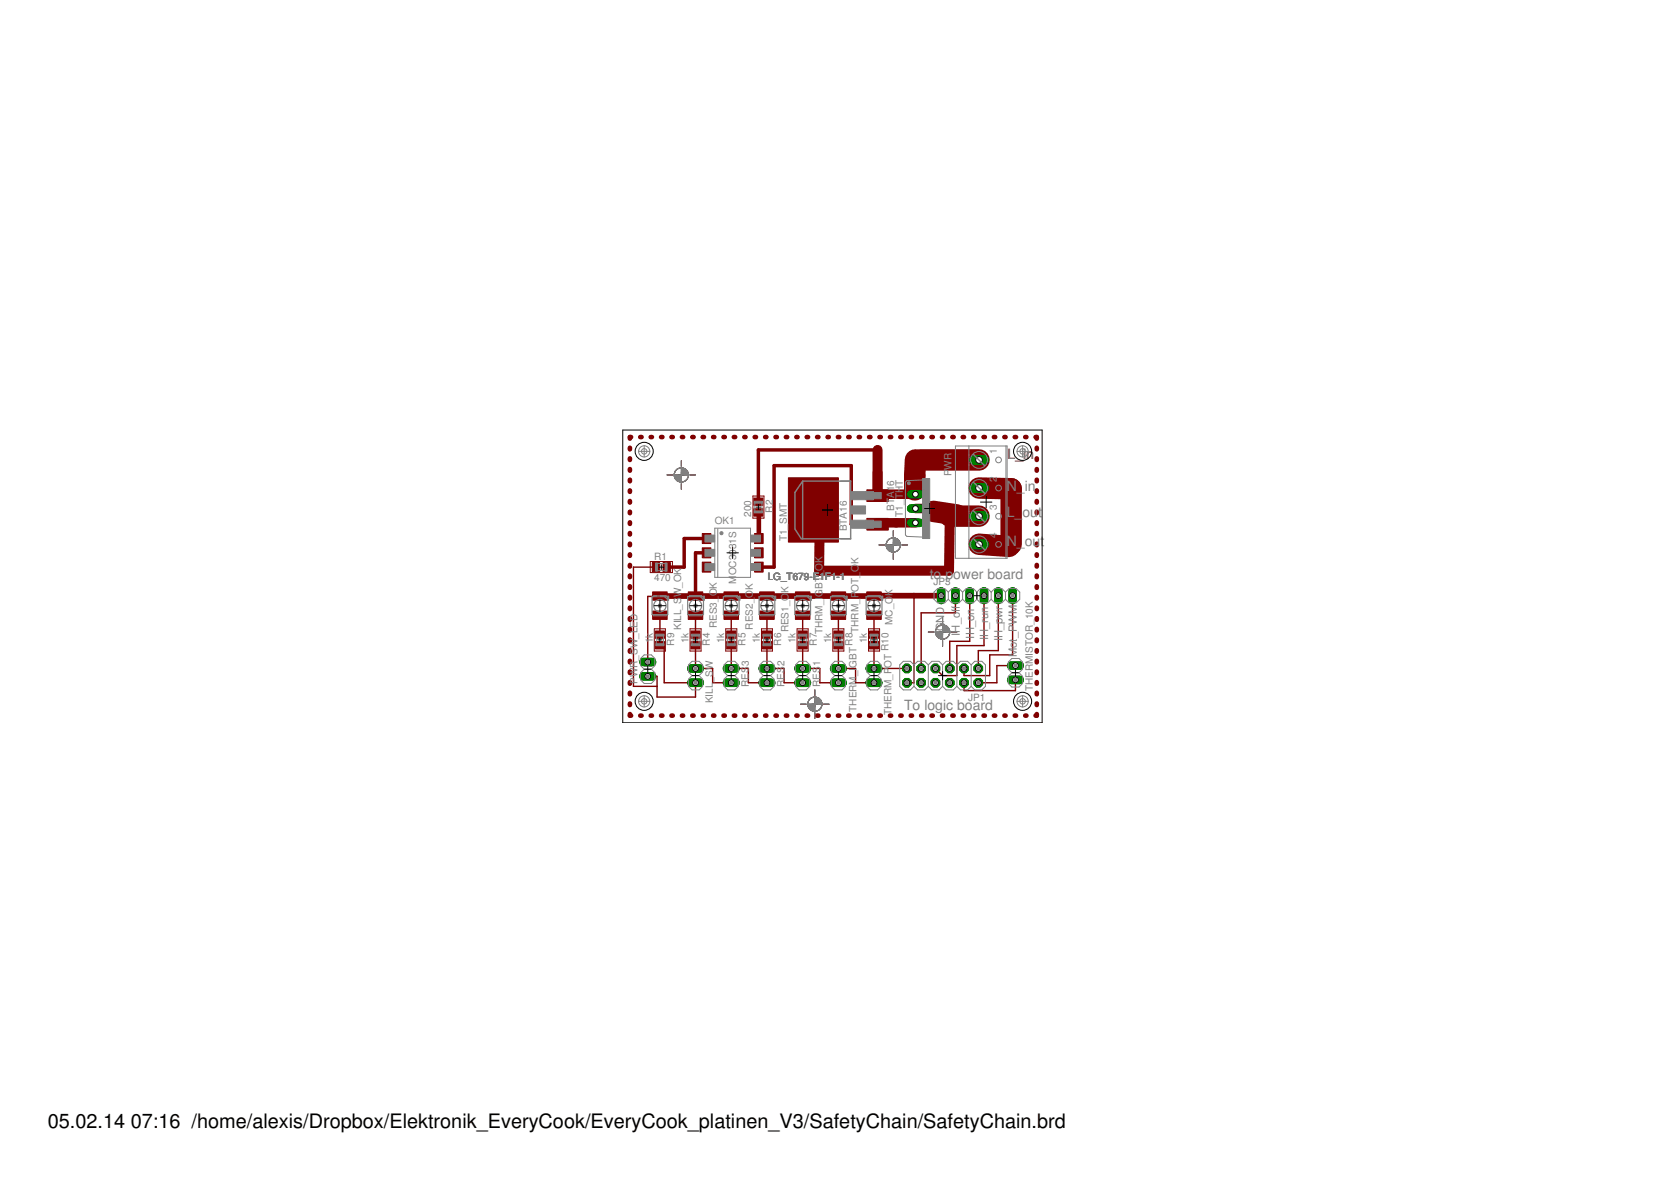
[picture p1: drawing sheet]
<svg xmlns="http://www.w3.org/2000/svg" width="297mm" height="210mm" viewBox="0 0 297 210" stroke-linecap="round" stroke-linejoin="round" font-family="sans-serif">
<defs><g id="words">
<g font-size="3.5">
<text x="8.5" y="200.4">05.02.14</text>
<text x="23.2" y="200.4">07:16 /home/alexis/Dropbox/Elektronik_EveryCook/EveryCook_platinen_V3/SafetyChain/SafetyChain.brd</text>
</g>
<text font-size="2.5" fill="#800000" x="179.1" y="81.5">L_in</text>
<g font-size="2.5" fill="#808080">
<text x="179" y="87.3">N_in</text>
<text x="179" y="91.9">L</text>
<text x="180.4" y="91.9">_out</text>
<text x="179" y="97.1">N_out</text>
<text x="165.3" y="102.8">to power board</text>
<text x="160.7" y="126.2">To logic board</text>
</g>
<g font-size="2" fill="#808080">
<text x="167.8" y="112.2" transform="rotate(-90 167.8 112.2)">GND</text>
<text x="170.6" y="113" transform="rotate(-90 170.6 113)">IH_off</text>
<text x="173.1" y="113.5" transform="rotate(-90 173.1 113.5)">IH_on</text>
<text x="175.7" y="113.7" transform="rotate(-90 175.7 113.7)">IH_run</text>
<text x="178.2" y="114" transform="rotate(-90 178.2 114)">IH_pwr</text>
<text x="180.8" y="116.8" transform="rotate(-90 180.8 116.8)">Mot_PWM</text>
</g>
<g font-size="1.8" fill="#808080">
<text x="177.2" y="80.7" transform="rotate(-90 177.2 80.7)">1</text>
<text x="160.5" y="87.7" transform="rotate(-90 160.5 87.7)">HT</text>
<text x="169.1" y="84.7" transform="rotate(-90 169.1 84.7)">PWR</text>
<text x="177.2" y="85.7" transform="rotate(-90 177.2 85.7)">2</text>
<text x="127.1" y="93.2">OK1</text>
<text x="133.5" y="91.8" transform="rotate(-90 133.5 91.8)">200</text>
<text x="137.4" y="91.1" transform="rotate(-90 137.4 91.1)">R2</text>
<text x="150.6" y="94.4" transform="rotate(-90 150.6 94.4)">BTA16</text>
<text x="158.9" y="90.7" transform="rotate(-90 158.9 90.7)">BTA16</text>
<text x="160.5" y="91.8" transform="rotate(-90 160.5 91.8)">T1_T</text>
<text x="177.2" y="95.7" transform="rotate(-90 177.2 95.7)">4</text>
<text x="177.2" y="90.7" transform="rotate(-90 177.2 90.7)">3</text>
<text x="116.3" y="99.5">R1</text>
<text x="139.9" y="96.2" transform="rotate(-90 139.9 96.2)">T1_SMT</text>
<text x="116.3" y="103.3">470</text>
<text x="130.9" y="103.7" transform="rotate(-90 130.9 103.7)">M</text>
<text x="130.9" y="102.3" transform="rotate(-90 130.9 102.3)">OC3031S</text>
<text x="136.5" y="103.1">LG_T679-E1F1-1</text>
<text x="166" y="104">JP3</text>
<text x="121.1" y="112" transform="rotate(-90 121.1 112)">KILL_SW_OK</text>
<text x="127.5" y="111.6" transform="rotate(-90 127.5 111.6)">RES3_OK</text>
<text x="133.8" y="111.9" transform="rotate(-90 133.8 111.9)">RES2_OK</text>
<text x="140.1" y="112.4" transform="rotate(-90 140.1 112.4)">RES1_OK</text>
<text x="146.2" y="112.7" transform="rotate(-90 146.2 112.7)">THRM_IGBT_OK</text>
<text x="152.6" y="112.5" transform="rotate(-90 152.6 112.5)">THRM_POT_OK</text>
<text x="158.7" y="111.1" transform="rotate(-90 158.7 111.1)">MC_OK</text>
<text x="116" y="114.4" transform="rotate(-90 116 114.4)">1k</text>
<text x="119.8" y="114.7" transform="rotate(-90 119.8 114.7)">R9</text>
<text x="122.4" y="114.4" transform="rotate(-90 122.4 114.4)">1k</text>
<text x="126.2" y="114.7" transform="rotate(-90 126.2 114.7)">R4</text>
<text x="128.7" y="114.4" transform="rotate(-90 128.7 114.4)">1k</text>
<text x="132.5" y="114.7" transform="rotate(-90 132.5 114.7)">R5</text>
<text x="135.1" y="114.4" transform="rotate(-90 135.1 114.4)">1k</text>
<text x="138.9" y="114.7" transform="rotate(-90 138.9 114.7)">R6</text>
<text x="141.4" y="114.4" transform="rotate(-90 141.4 114.4)">1k</text>
<text x="145.2" y="114.7" transform="rotate(-90 145.2 114.7)">R7</text>
<text x="147.8" y="114.4" transform="rotate(-90 147.8 114.4)">1k</text>
<text x="151.6" y="114.7" transform="rotate(-90 151.6 114.7)">R8</text>
<text x="154.1" y="114.4" transform="rotate(-90 154.1 114.4)">1k</text>
<text x="157.9" y="115.7" transform="rotate(-90 157.9 115.7)">R10</text>
<text x="158.5" y="118.7" transform="rotate(-90 158.5 118.7)">OT</text>
<text x="113.3" y="121.6" transform="rotate(-90 113.3 121.6)">PWR_SW_LED</text>
<text x="126.7" y="125" transform="rotate(-90 126.7 125)">KILL</text>
<text x="126.7" y="121.3" transform="rotate(-90 126.7 121.3)">_SW</text>
<text x="133.1" y="122.1" transform="rotate(-90 133.1 122.1)">R</text>
<text x="133.1" y="120.8" transform="rotate(-90 133.1 120.8)">ES3</text>
<text x="139.4" y="122.1" transform="rotate(-90 139.4 122.1)">R</text>
<text x="139.4" y="120.8" transform="rotate(-90 139.4 120.8)">ES2</text>
<text x="145.8" y="122.1" transform="rotate(-90 145.8 122.1)">R</text>
<text x="145.8" y="120.8" transform="rotate(-90 145.8 120.8)">ES1</text>
<text x="172.1" y="124.5">JP1</text>
<text x="183.6" y="122.8" transform="rotate(-90 183.6 122.8)">THERMISTOR_10K</text>
<text x="152.3" y="126.5" transform="rotate(-90 152.3 126.5)">THERM_IGBT</text>
<text x="158.5" y="127.2" transform="rotate(-90 158.5 127.2)">THERM_P</text>
</g>
</g></defs>
<g fill="none" stroke="#000080" stroke-width=".18">
<path d="M118.6 84.4h1M121.1 81.9v1M121.1 85.9v1.1M122.6 84.4h1M156.3 96.9h1M158.8 94.3v1M158.8 98.4v1M160.3 96.9h1M165 112.3h1M167.6 109.8v1M167.6 113.9v1M169.1 112.3h1"/>
<path d="M142.3 125.2h1M144.8 122.6v1M144.8 126.7v1M146.4 125.2h1"/>
<circle cx="121.1" cy="84.4" r="1.27"/>
<circle cx="158.8" cy="96.9" r="1.27"/>
<circle cx="167.6" cy="112.3" r="1.27"/>
<circle cx="144.8" cy="125.2" r="1.27"/>
</g>
<g fill="#000080" stroke="#000080" stroke-width=".18">
<path d="M121.1 83.3h.2a1.15 1.15 0 0 1 1 1.1h-1.2z" fill-rule="evenodd"/>
<path d="M120 84.4h1.1v1.2h-.2a1.07 1.07 0 0 1-.9-1.2z" fill-rule="evenodd"/>
<path d="M158.8 95.7h.2a1.07 1.07 0 0 1 .9 1.1h-1.1z" fill-rule="evenodd"/>
<path d="M157.6 96.9h1.2v1.1h-.2a1.11 1.11 0 0 1-1-1.1z" fill-rule="evenodd"/>
<path d="M167.6 111.2a1.06 1.06 0 0 1 1.1 1.1h-1.1z" fill-rule="evenodd"/>
<path d="M166.4 112.4h1.1v1.1a1.06 1.06 0 0 1-1.1-1.1z" fill-rule="evenodd"/>
<path d="M144.9 124h.1a1.11 1.11 0 0 1 1 1.1h-1.1z" fill-rule="evenodd"/>
<path d="M143.7 125.2h1.1v1.1h-.1a1.07 1.07 0 0 1-1-1.1z" fill-rule="evenodd"/>
</g>
<path d="M173.1 81.7h1.8" fill="none" stroke="#008000" stroke-width="1.8"/>
<circle cx="174" cy="81.7" r=".59" fill="#fff" stroke="#000" stroke-width=".18"/>
<path d="M173.1 86.7h1.8" fill="none" stroke="#008000" stroke-width="1.8"/>
<circle cx="174" cy="86.7" r=".59" fill="#fff" stroke="#000" stroke-width=".18"/>
<path d="M173.1 91.7h1.8" fill="none" stroke="#008000" stroke-width="1.8"/>
<circle cx="174" cy="91.7" r=".59" fill="#fff" stroke="#000" stroke-width=".18"/>
<path d="M173.1 96.7h1.8" fill="none" stroke="#008000" stroke-width="1.8"/>
<circle cx="174" cy="96.7" r=".59" fill="#fff" stroke="#000" stroke-width=".18"/>
<circle cx="173.9" cy="118.8" r=".83" fill="#008000" stroke="#008000" stroke-width=".18"/>
<circle cx="173.9" cy="118.8" r=".51" fill="#fff" stroke="#000" stroke-width=".18"/>
<circle cx="173.9" cy="121.3" r=".83" fill="#008000" stroke="#008000" stroke-width=".18"/>
<circle cx="173.9" cy="121.3" r=".51" fill="#fff" stroke="#000" stroke-width=".18"/>
<circle cx="171.4" cy="118.8" r=".83" fill="#008000" stroke="#008000" stroke-width=".18"/>
<circle cx="171.4" cy="118.8" r=".51" fill="#fff" stroke="#000" stroke-width=".18"/>
<circle cx="171.4" cy="121.3" r=".83" fill="#008000" stroke="#008000" stroke-width=".18"/>
<circle cx="171.4" cy="121.3" r=".51" fill="#fff" stroke="#000" stroke-width=".18"/>
<circle cx="168.8" cy="118.8" r=".83" fill="#008000" stroke="#008000" stroke-width=".18"/>
<circle cx="168.8" cy="118.8" r=".51" fill="#fff" stroke="#000" stroke-width=".18"/>
<circle cx="168.8" cy="121.3" r=".83" fill="#008000" stroke="#008000" stroke-width=".18"/>
<circle cx="168.8" cy="121.3" r=".51" fill="#fff" stroke="#000" stroke-width=".18"/>
<circle cx="166.3" cy="118.8" r=".83" fill="#008000" stroke="#008000" stroke-width=".18"/>
<circle cx="166.3" cy="118.8" r=".51" fill="#fff" stroke="#000" stroke-width=".18"/>
<circle cx="166.3" cy="121.3" r=".83" fill="#008000" stroke="#008000" stroke-width=".18"/>
<circle cx="166.3" cy="121.3" r=".51" fill="#fff" stroke="#000" stroke-width=".18"/>
<circle cx="163.7" cy="118.8" r=".83" fill="#008000" stroke="#008000" stroke-width=".18"/>
<circle cx="163.7" cy="118.8" r=".51" fill="#fff" stroke="#000" stroke-width=".18"/>
<circle cx="163.7" cy="121.3" r=".83" fill="#008000" stroke="#008000" stroke-width=".18"/>
<circle cx="163.7" cy="121.3" r=".51" fill="#fff" stroke="#000" stroke-width=".18"/>
<circle cx="161.2" cy="118.8" r=".83" fill="#008000" stroke="#008000" stroke-width=".18"/>
<circle cx="161.2" cy="118.8" r=".51" fill="#fff" stroke="#000" stroke-width=".18"/>
<circle cx="161.2" cy="121.3" r=".83" fill="#008000" stroke="#008000" stroke-width=".18"/>
<circle cx="161.2" cy="121.3" r=".51" fill="#fff" stroke="#000" stroke-width=".18"/>
<path d="M154.6 118.8h1.5" fill="none" stroke="#008000" stroke-width="1.5"/>
<circle cx="155.4" cy="118.8" r=".51" fill="#fff" stroke="#000" stroke-width=".18"/>
<path d="M154.6 121.3h1.5" fill="none" stroke="#008000" stroke-width="1.5"/>
<circle cx="155.4" cy="121.3" r=".51" fill="#fff" stroke="#000" stroke-width=".18"/>
<path d="M167.3 105.1v1.5" fill="none" stroke="#008000" stroke-width="1.5"/>
<circle cx="167.3" cy="105.9" r=".51" fill="#fff" stroke="#000" stroke-width=".18"/>
<path d="M169.8 105.1v1.5" fill="none" stroke="#008000" stroke-width="1.5"/>
<circle cx="169.8" cy="105.9" r=".51" fill="#fff" stroke="#000" stroke-width=".18"/>
<path d="M172.4 105.1v1.5" fill="none" stroke="#008000" stroke-width="1.5"/>
<circle cx="172.4" cy="105.9" r=".51" fill="#fff" stroke="#000" stroke-width=".18"/>
<path d="M174.9 105.1v1.5" fill="none" stroke="#008000" stroke-width="1.5"/>
<circle cx="174.9" cy="105.9" r=".51" fill="#fff" stroke="#000" stroke-width=".18"/>
<path d="M177.5 105.1v1.5" fill="none" stroke="#008000" stroke-width="1.5"/>
<circle cx="177.5" cy="105.9" r=".51" fill="#fff" stroke="#000" stroke-width=".18"/>
<path d="M180 105.1v1.5" fill="none" stroke="#008000" stroke-width="1.5"/>
<circle cx="180" cy="105.9" r=".51" fill="#fff" stroke="#000" stroke-width=".18"/>
<path d="M179.7 118.3h1.6" fill="none" stroke="#008000" stroke-width="1.5"/>
<circle cx="180.5" cy="118.3" r=".51" fill="#fff" stroke="#000" stroke-width=".18"/>
<path d="M179.7 120.8h1.6" fill="none" stroke="#008000" stroke-width="1.5"/>
<circle cx="180.5" cy="120.8" r=".51" fill="#fff" stroke="#000" stroke-width=".18"/>
<path d="M148.3 118.8h1.5" fill="none" stroke="#008000" stroke-width="1.5"/>
<circle cx="149" cy="118.8" r=".51" fill="#fff" stroke="#000" stroke-width=".18"/>
<path d="M148.3 121.3h1.5" fill="none" stroke="#008000" stroke-width="1.5"/>
<circle cx="149" cy="121.3" r=".51" fill="#fff" stroke="#000" stroke-width=".18"/>
<path d="M141.9 118.8h1.5" fill="none" stroke="#008000" stroke-width="1.5"/>
<circle cx="142.7" cy="118.8" r=".51" fill="#fff" stroke="#000" stroke-width=".18"/>
<path d="M141.9 121.3h1.5" fill="none" stroke="#008000" stroke-width="1.5"/>
<circle cx="142.7" cy="121.3" r=".51" fill="#fff" stroke="#000" stroke-width=".18"/>
<path d="M135.6 118.8h1.5" fill="none" stroke="#008000" stroke-width="1.5"/>
<circle cx="136.3" cy="118.8" r=".51" fill="#fff" stroke="#000" stroke-width=".18"/>
<path d="M135.6 121.3h1.5" fill="none" stroke="#008000" stroke-width="1.5"/>
<circle cx="136.3" cy="121.3" r=".51" fill="#fff" stroke="#000" stroke-width=".18"/>
<path d="M129.2 118.8h1.5" fill="none" stroke="#008000" stroke-width="1.5"/>
<circle cx="130" cy="118.8" r=".51" fill="#fff" stroke="#000" stroke-width=".18"/>
<path d="M129.2 121.3h1.5" fill="none" stroke="#008000" stroke-width="1.5"/>
<circle cx="130" cy="121.3" r=".51" fill="#fff" stroke="#000" stroke-width=".18"/>
<path d="M122.9 118.8h1.5" fill="none" stroke="#008000" stroke-width="1.5"/>
<circle cx="123.6" cy="118.8" r=".51" fill="#fff" stroke="#000" stroke-width=".18"/>
<path d="M122.9 121.3h1.5" fill="none" stroke="#008000" stroke-width="1.5"/>
<circle cx="123.6" cy="121.3" r=".51" fill="#fff" stroke="#000" stroke-width=".18"/>
<path d="M162 87.8h1.5" fill="none" stroke="#008000" stroke-width="1.5"/>
<circle cx="162.7" cy="87.8" r=".51" fill="#fff" stroke="#000" stroke-width=".18"/>
<path d="M162 90.4h1.5" fill="none" stroke="#008000" stroke-width="1.5"/>
<circle cx="162.7" cy="90.4" r=".51" fill="#fff" stroke="#000" stroke-width=".18"/>
<path d="M162 92.9h1.5" fill="none" stroke="#008000" stroke-width="1.5"/>
<circle cx="162.7" cy="92.9" r=".51" fill="#fff" stroke="#000" stroke-width=".18"/>
<path d="M114.4 120.2h1.5" fill="none" stroke="#008000" stroke-width="1.5"/>
<circle cx="115.1" cy="120.2" r=".51" fill="#fff" stroke="#000" stroke-width=".18"/>
<path d="M114.4 117.7h1.5" fill="none" stroke="#008000" stroke-width="1.5"/>
<circle cx="115.1" cy="117.7" r=".51" fill="#fff" stroke="#000" stroke-width=".18"/>
<g fill="#800000" stroke="#800000" stroke-width=".18">
<path d="M124.8 94.8h1.6v1.8h-1.6z"/>
<path d="M124.8 97.4h1.6v1.7h-1.6z"/>
<path d="M124.8 99.9h1.6v1.8h-1.6z"/>
<path d="M134.1 99.9h1.6v1.8h-1.6z"/>
<path d="M134.1 97.4h1.6v1.7h-1.6z"/>
<path d="M134.1 94.8h1.6v1.8h-1.6z"/>
<path d="M116 100h1.3v1.6h-1.3z"/>
<path d="M117.9 100h1.3v1.6h-1.3z"/>
<path d="M134 88.5h1.6v1.3h-1.6z"/>
<path d="M134 90.4h1.6v1.3h-1.6z"/>
<path d="M122.3 105.2h2.6v1.5h-2.6z"/>
<path d="M122.3 108.6h2.6v1.5h-2.6z"/>
<path d="M122.8 112.1h1.6v1.4h-1.6z"/>
<path d="M122.8 114h1.6v1.3h-1.6z"/>
<path d="M129.2 112.1h1.6v1.4h-1.6z"/>
<path d="M129.2 114h1.6v1.3h-1.6z"/>
<path d="M135.5 112.1h1.6v1.4h-1.6z"/>
<path d="M135.5 114h1.6v1.3h-1.6z"/>
<path d="M141.9 112.1h1.6v1.4h-1.6z"/>
<path d="M141.9 114h1.6v1.3h-1.6z"/>
<path d="M148.2 112.1h1.6v1.4h-1.6z"/>
<path d="M148.2 114h1.6v1.3h-1.6z"/>
<path d="M128.7 105.2h2.6v1.5h-2.6z"/>
<path d="M128.7 108.6h2.6v1.5h-2.6z"/>
<path d="M135 105.2h2.6v1.5h-2.6z"/>
<path d="M135 108.6h2.6v1.5h-2.6z"/>
<path d="M141.4 105.2h2.6v1.5h-2.6z"/>
<path d="M141.4 108.6h2.6v1.5h-2.6z"/>
<path d="M147.7 105.2h2.6v1.5h-2.6z"/>
<path d="M147.7 108.6h2.6v1.5h-2.6z"/>
<path d="M116 105.2h2.6v1.5h-2.6z"/>
<path d="M116 108.6h2.6v1.5h-2.6z"/>
<path d="M116.5 112.1h1.6v1.4h-1.6z"/>
<path d="M116.5 114h1.6v1.3h-1.6z"/>
<path d="M154.6 112.1h1.6v1.4h-1.6z"/>
<path d="M154.6 114h1.6v1.3h-1.6z"/>
<path d="M154.1 105.2h2.6v1.5h-2.6z"/>
<path d="M154.1 108.6h2.6v1.5h-2.6z"/>
<path d="M154.1 92.1h3.8v2.1h-3.8z"/>
<path d="M154.1 87.1h3.8v2h-3.8z"/>
<path d="M140.1 84.9h8.9v11.5h-8.9z"/>
</g>
<g fill="none" stroke="#800000" stroke-width=".18">
<path d="M118.6 84.4h1M121.1 81.9v1M121.1 85.9v1.1M122.6 84.4h1M156.3 96.9h1M158.8 94.3v1M158.8 98.4v1M160.3 96.9h1M165 112.3h1M167.6 109.8v1M167.6 113.9v1M169.1 112.3h1"/>
<path d="M142.3 125.2h1M144.8 122.6v1M144.8 126.7v1M146.4 125.2h1"/>
<circle cx="121.1" cy="84.4" r="1.27"/>
<circle cx="158.8" cy="96.9" r="1.27"/>
<circle cx="167.6" cy="112.3" r="1.27"/>
<circle cx="144.8" cy="125.2" r="1.27"/>
</g>
<g fill="#800000" stroke="#800000" stroke-width=".18">
<path d="M121.1 83.3h.2a1.15 1.15 0 0 1 1 1.1h-1.2z" fill-rule="evenodd"/>
<path d="M120 84.4h1.1v1.2h-.2a1.07 1.07 0 0 1-.9-1.2z" fill-rule="evenodd"/>
<path d="M158.8 95.7h.2a1.07 1.07 0 0 1 .9 1.1h-1.1z" fill-rule="evenodd"/>
<path d="M157.6 96.9h1.2v1.1h-.2a1.11 1.11 0 0 1-1-1.1z" fill-rule="evenodd"/>
<path d="M167.6 111.2a1.06 1.06 0 0 1 1.1 1.1h-1.1z" fill-rule="evenodd"/>
<path d="M166.4 112.4h1.1v1.1a1.06 1.06 0 0 1-1.1-1.1z" fill-rule="evenodd"/>
<path d="M144.9 124h.1a1.11 1.11 0 0 1 1 1.1h-1.1z" fill-rule="evenodd"/>
<path d="M143.7 125.2h1.1v1.1h-.1a1.07 1.07 0 0 1-1-1.1z" fill-rule="evenodd"/>
</g>
<path d="M156 80h-21.2v9.2M125.6 95.7h-4v5.1h-3.1M125.6 98.3h-2v7.6M159.3 92.9l-3.3 .3h-4.7v-10.4h-13.7v18h-2.7" fill="none" stroke="#800000" stroke-width=".61"/>
<path d="M162.7 81.7l-.1 5.4M163.6 81.7h10.4M165.9 90.9l4.2 .6M168.8 91.7h5.2M174 86.7l5.7 .2v9.8M174 96.7l5.4 .4" fill="none" stroke="#800000" stroke-width="3.8"/>
<path d="M179.7 96.7l-.3 .4" fill="none" stroke="#800000" stroke-width="2.5"/>
<path d="M156 80v8.1M144.6 90.6h1.1l-.1 10.8h23.1l.1-10.5M162.6 87.1l.1 .7" fill="none" stroke="#800000" stroke-width="1.8"/>
<path d="M162.7 81.7h.9M162.7 87.8h-6.7v.3M162.7 92.9h-6.7v.3M162.7 90.4h1.9l1.3 .5M168.8 90.9l1.3 .6" fill="none" stroke="#800000" stroke-width="1.7"/>
<g fill="none" stroke="#800000" stroke-width=".83">
<path d="M112 79.6v.3M112.2 77.7h-.2v.3M113.8 77.7h.2M115.7 77.7h.2M117.5 77.7h.3M119.4 77.7h.2M121.2 77.7h.2M123.1 77.7h.2M124.9 77.7h.2M126.8 77.7h.2M128.6 77.7h.2M130.5 77.7h.2"/>
<path d="M132.3 77.7h.2M134.2 77.7h.2M136 77.7h.2M137.9 77.7h.2M139.7 77.7h.2M141.6 77.7h.2M143.4 77.7h.2M145.2 77.7h.3M147.1 77.7h.2M148.9 77.7h.3M150.8 77.7h.2M152.7 77.7h.2"/>
<path d="M154.5 77.7h.2M156.3 77.7h.3M158.2 77.7h.2M160 77.7h.3M161.9 77.7h.2M163.7 77.7h.3M165.6 77.7h.2M167.4 77.7h.3M169.3 77.7h.2M171.1 77.7h.3M173 77.7h.2M174.8 77.7h.3"/>
<path d="M176.7 77.7h.2M178.5 77.7h.3M180.4 77.7h.2M182.2 77.7h.3M184.1 77.7h.2v.3M184.3 79.6v.3M112 81.5v.2M112 83.4v.3M112 85.3v.2M112 87.2v.2M112 89v.3M112 91v.2"/>
<path d="M112 92.8v.3M112 94.7v.3M112 96.6v.3M112 98.5v.3M134.8 91.1l.1 4.6M184.3 81.5v.2M184.3 83.4v.3M184.3 85.3v.2M184.3 87.2v.2M184.3 89v.3M184.3 91v.2M184.3 92.8v.3"/>
<path d="M184.3 94.7v.3M184.3 96.6v.3M184.3 98.5v.3M112 100.4v.3M112 102.3v.3M112 104.2v.3M112 106.1v.3M112 108v.2M112 109.9v.3M112 111.8v.2M112 113.7v.2M112 115.6v.2"/>
<path d="M112 117.5v.2M112 119.4v.2M184.3 100.4v.3M184.3 102.3v.3M184.3 104.2v.3M184.3 106.1v.3M184.3 108v.2M184.3 109.9v.3M184.3 111.8v.2M184.3 113.7v.2M184.3 115.6v.2M184.3 117.5v.2"/>
<path d="M184.3 119.4v.2M112 121.2v.3M112 123.1v.3M112 125v.3M112 126.9v.3h.2M113.8 127.2h.2M115.7 127.2h.2M117.5 127.2h.3M119.4 127.2h.2M121.2 127.2h.2M123.1 127.2h.2M124.9 127.2h.2"/>
<path d="M126.8 127.2h.2M128.6 127.2h.2M130.5 127.2h.2M132.3 127.2h.2M134.2 127.2h.2M136 127.2h.2M137.9 127.2h.2M139.7 127.2h.2M141.6 127.2h.2M143.4 127.2h.2M145.2 127.2h.3M147.1 127.2h.2"/>
<path d="M148.9 127.2h.3M150.8 127.2h.2M152.7 127.2h.2M154.5 127.2h.2M156.3 127.2h.3M158.2 127.2h.2M160 127.2h.3M161.9 127.2h.2M163.7 127.2h.3M165.6 127.2h.2M167.4 127.2h.3M169.3 127.2h.2"/>
<path d="M171.1 127.2h.3M173 127.2h.2M174.8 127.2h.3M176.7 127.2h.2M178.5 127.2h.3M180.4 127.2h.2M182.2 127.2h.3M184.3 126.9v.3h-.2M184.3 121.2v.3M184.3 123.1v.3M184.3 125v.3"/>
</g>
<g fill="none" stroke="#800000" stroke-width=".25">
<path d="M116.6 100.8h-4v21.2h4.2M116.8 105.9h.1M117.3 114.7h.8v6.6h5.5v2.6h-6.8v-3.7h-1.7M117.3 109.3v3.5M118.3 105.9l-3.2 .1v11.7M123.6 114.7v4.1h3.1v2.5h3.3M123.6 109.3v3.5M130 114.7v4.1h3v2.5h3.3M130 109.3v3.5M136.3 114.7v4.1h3.1v2.5h3.3M136.3 109.3v3.5M142.7 114.7v4.1h3v2.5h3.3"/>
<path d="M142.7 109.3v3.5M149 114.7v4.1h3.1v2.5h3.3M149 109.3v3.5M155.4 105.9h.1M155.4 109.3v3.5M155.4 114.7v4.1h5.8M162.5 105.9v15.4h-1.3M169.8 105.9v3h-6.1v9.9M172.4 105.9v8.1h-3.6v4.8M174.9 105.9v8.8h-4.8v5.4h-2.5l-1.3-1.3M177.5 105.9v9.7h-3.6v3.2M180 105.9v10.5h-4.1v3.7h-4.5v-1.3"/>
<path d="M180.5 118.3h-3.3v3h-3.3M180.5 120.8v1.9h-9.1v-1.4"/>
</g>
<path d="M116.8 105.9h38.6M155.4 105.9h11.9" fill="none" stroke="#800000" stroke-width="1"/>
<path d="M173.1 81.7h1.8" fill="none" stroke="#008000" stroke-width="1.8"/>
<circle cx="174" cy="81.7" r=".59" fill="#fff" stroke="#000" stroke-width=".18"/>
<path d="M173.1 86.7h1.8" fill="none" stroke="#008000" stroke-width="1.8"/>
<circle cx="174" cy="86.7" r=".59" fill="#fff" stroke="#000" stroke-width=".18"/>
<path d="M173.1 91.7h1.8" fill="none" stroke="#008000" stroke-width="1.8"/>
<circle cx="174" cy="91.7" r=".59" fill="#fff" stroke="#000" stroke-width=".18"/>
<path d="M173.1 96.7h1.8" fill="none" stroke="#008000" stroke-width="1.8"/>
<circle cx="174" cy="96.7" r=".59" fill="#fff" stroke="#000" stroke-width=".18"/>
<circle cx="173.9" cy="118.8" r=".83" fill="#008000" stroke="#008000" stroke-width=".18"/>
<circle cx="173.9" cy="118.8" r=".51" fill="#fff" stroke="#000" stroke-width=".18"/>
<circle cx="173.9" cy="121.3" r=".83" fill="#008000" stroke="#008000" stroke-width=".18"/>
<circle cx="173.9" cy="121.3" r=".51" fill="#fff" stroke="#000" stroke-width=".18"/>
<circle cx="171.4" cy="118.8" r=".83" fill="#008000" stroke="#008000" stroke-width=".18"/>
<circle cx="171.4" cy="118.8" r=".51" fill="#fff" stroke="#000" stroke-width=".18"/>
<circle cx="171.4" cy="121.3" r=".83" fill="#008000" stroke="#008000" stroke-width=".18"/>
<circle cx="171.4" cy="121.3" r=".51" fill="#fff" stroke="#000" stroke-width=".18"/>
<circle cx="168.8" cy="118.8" r=".83" fill="#008000" stroke="#008000" stroke-width=".18"/>
<circle cx="168.8" cy="118.8" r=".51" fill="#fff" stroke="#000" stroke-width=".18"/>
<circle cx="168.8" cy="121.3" r=".83" fill="#008000" stroke="#008000" stroke-width=".18"/>
<circle cx="168.8" cy="121.3" r=".51" fill="#fff" stroke="#000" stroke-width=".18"/>
<circle cx="166.3" cy="118.8" r=".83" fill="#008000" stroke="#008000" stroke-width=".18"/>
<circle cx="166.3" cy="118.8" r=".51" fill="#fff" stroke="#000" stroke-width=".18"/>
<circle cx="166.3" cy="121.3" r=".83" fill="#008000" stroke="#008000" stroke-width=".18"/>
<circle cx="166.3" cy="121.3" r=".51" fill="#fff" stroke="#000" stroke-width=".18"/>
<circle cx="163.7" cy="118.8" r=".83" fill="#008000" stroke="#008000" stroke-width=".18"/>
<circle cx="163.7" cy="118.8" r=".51" fill="#fff" stroke="#000" stroke-width=".18"/>
<circle cx="163.7" cy="121.3" r=".83" fill="#008000" stroke="#008000" stroke-width=".18"/>
<circle cx="163.7" cy="121.3" r=".51" fill="#fff" stroke="#000" stroke-width=".18"/>
<circle cx="161.2" cy="118.8" r=".83" fill="#008000" stroke="#008000" stroke-width=".18"/>
<circle cx="161.2" cy="118.8" r=".51" fill="#fff" stroke="#000" stroke-width=".18"/>
<circle cx="161.2" cy="121.3" r=".83" fill="#008000" stroke="#008000" stroke-width=".18"/>
<circle cx="161.2" cy="121.3" r=".51" fill="#fff" stroke="#000" stroke-width=".18"/>
<path d="M154.6 118.8h1.5" fill="none" stroke="#008000" stroke-width="1.5"/>
<circle cx="155.4" cy="118.8" r=".51" fill="#fff" stroke="#000" stroke-width=".18"/>
<path d="M154.6 121.3h1.5" fill="none" stroke="#008000" stroke-width="1.5"/>
<circle cx="155.4" cy="121.3" r=".51" fill="#fff" stroke="#000" stroke-width=".18"/>
<path d="M167.3 105.1v1.5" fill="none" stroke="#008000" stroke-width="1.5"/>
<circle cx="167.3" cy="105.9" r=".51" fill="#fff" stroke="#000" stroke-width=".18"/>
<path d="M169.8 105.1v1.5" fill="none" stroke="#008000" stroke-width="1.5"/>
<circle cx="169.8" cy="105.9" r=".51" fill="#fff" stroke="#000" stroke-width=".18"/>
<path d="M172.4 105.1v1.5" fill="none" stroke="#008000" stroke-width="1.5"/>
<circle cx="172.4" cy="105.9" r=".51" fill="#fff" stroke="#000" stroke-width=".18"/>
<path d="M174.9 105.1v1.5" fill="none" stroke="#008000" stroke-width="1.5"/>
<circle cx="174.9" cy="105.9" r=".51" fill="#fff" stroke="#000" stroke-width=".18"/>
<path d="M177.5 105.1v1.5" fill="none" stroke="#008000" stroke-width="1.5"/>
<circle cx="177.5" cy="105.9" r=".51" fill="#fff" stroke="#000" stroke-width=".18"/>
<path d="M180 105.1v1.5" fill="none" stroke="#008000" stroke-width="1.5"/>
<circle cx="180" cy="105.9" r=".51" fill="#fff" stroke="#000" stroke-width=".18"/>
<path d="M179.7 118.3h1.6" fill="none" stroke="#008000" stroke-width="1.5"/>
<circle cx="180.5" cy="118.3" r=".51" fill="#fff" stroke="#000" stroke-width=".18"/>
<path d="M179.7 120.8h1.6" fill="none" stroke="#008000" stroke-width="1.5"/>
<circle cx="180.5" cy="120.8" r=".51" fill="#fff" stroke="#000" stroke-width=".18"/>
<path d="M148.3 118.8h1.5" fill="none" stroke="#008000" stroke-width="1.5"/>
<circle cx="149" cy="118.8" r=".51" fill="#fff" stroke="#000" stroke-width=".18"/>
<path d="M148.3 121.3h1.5" fill="none" stroke="#008000" stroke-width="1.5"/>
<circle cx="149" cy="121.3" r=".51" fill="#fff" stroke="#000" stroke-width=".18"/>
<path d="M141.9 118.8h1.5" fill="none" stroke="#008000" stroke-width="1.5"/>
<circle cx="142.7" cy="118.8" r=".51" fill="#fff" stroke="#000" stroke-width=".18"/>
<path d="M141.9 121.3h1.5" fill="none" stroke="#008000" stroke-width="1.5"/>
<circle cx="142.7" cy="121.3" r=".51" fill="#fff" stroke="#000" stroke-width=".18"/>
<path d="M135.6 118.8h1.5" fill="none" stroke="#008000" stroke-width="1.5"/>
<circle cx="136.3" cy="118.8" r=".51" fill="#fff" stroke="#000" stroke-width=".18"/>
<path d="M135.6 121.3h1.5" fill="none" stroke="#008000" stroke-width="1.5"/>
<circle cx="136.3" cy="121.3" r=".51" fill="#fff" stroke="#000" stroke-width=".18"/>
<path d="M129.2 118.8h1.5" fill="none" stroke="#008000" stroke-width="1.5"/>
<circle cx="130" cy="118.8" r=".51" fill="#fff" stroke="#000" stroke-width=".18"/>
<path d="M129.2 121.3h1.5" fill="none" stroke="#008000" stroke-width="1.5"/>
<circle cx="130" cy="121.3" r=".51" fill="#fff" stroke="#000" stroke-width=".18"/>
<path d="M122.9 118.8h1.5" fill="none" stroke="#008000" stroke-width="1.5"/>
<circle cx="123.6" cy="118.8" r=".51" fill="#fff" stroke="#000" stroke-width=".18"/>
<path d="M122.9 121.3h1.5" fill="none" stroke="#008000" stroke-width="1.5"/>
<circle cx="123.6" cy="121.3" r=".51" fill="#fff" stroke="#000" stroke-width=".18"/>
<path d="M162 87.8h1.5" fill="none" stroke="#008000" stroke-width="1.5"/>
<circle cx="162.7" cy="87.8" r=".51" fill="#fff" stroke="#000" stroke-width=".18"/>
<path d="M162 90.4h1.5" fill="none" stroke="#008000" stroke-width="1.5"/>
<circle cx="162.7" cy="90.4" r=".51" fill="#fff" stroke="#000" stroke-width=".18"/>
<path d="M162 92.9h1.5" fill="none" stroke="#008000" stroke-width="1.5"/>
<circle cx="162.7" cy="92.9" r=".51" fill="#fff" stroke="#000" stroke-width=".18"/>
<path d="M114.4 120.2h1.5" fill="none" stroke="#008000" stroke-width="1.5"/>
<circle cx="115.1" cy="120.2" r=".51" fill="#fff" stroke="#000" stroke-width=".18"/>
<path d="M114.4 117.7h1.5" fill="none" stroke="#008000" stroke-width="1.5"/>
<circle cx="115.1" cy="117.7" r=".51" fill="#fff" stroke="#000" stroke-width=".18"/>
<path d="M115.6 99.8h3.9v2h-3.9zM133.8 88.2h2v3.9h-2zM116.3 111.8h2v3.9h-2zM122.7 111.8h1.9v3.9h-1.9zM129 111.8h2v3.9h-2zM135.4 111.8h1.9v3.9h-1.9zM141.7 111.8h2v3.9h-2zM148 111.8h2v3.9h-2zM154.4 111.8h2v3.9h-2z" fill="none" stroke="#800000" stroke-width=".18"/>
<g fill="none" stroke="#808080" stroke-width=".18">
<path d="M114.5 79.2v2M169.8 79.3h9.2v19.9h-9.2zM172.2 79.3v19.9M178.8 79.3v19.9M181.8 79.2v2M113.5 80.2h2M118.6 84.4h1.2M121.1 81.9v1.2M121.1 85.7v1.3M122.4 84.4h1.2M127.1 93.9h6.3v8.7h-6.3zM127.6 94v8.6"/>
<path d="M134.2 89.4v1.4M135.4 89.4v1.4M156.3 96.9h1.2M158.8 94.3v1.3M158.8 98.1v1.3M160.1 96.9h1.2M164.1 85.3l-2.9 .1-.2 .3v9.4l.2 .2 2.9 .2M180.8 80.2h2M114.5 118.9l-.6-.6v-1.3l.6-.6h1.3l.6 .6v1.3l-.6 .6M114.5 118.9l-.6 .7v1.2l.6 .7h1.3l.6-.7v-1.2l-.6-.7M114.5 118.9h1.3M116.2 109.2v.3h2.2v-.3"/>
<path d="M116.2 106v-.1h2.2v.1M116.7 113v1.4M116.8 100.2h1.5M116.8 101.4h1.5M117.9 113v1.4M122.6 106v-.1h2.1v.1M122.6 109.2v.3h2.1v-.3M123 113v1.4M124.3 113v1.4M128.9 109.2v.3h2.2v-.3M128.9 106v-.1h2.2v.1M129.3 113v1.4"/>
<path d="M130.6 113v1.4M135.2 109.2v.3h2.2v-.3M135.2 106v-.1h2.2v.1M135.7 113v1.4M137 113v1.4M141.6 109.2v.3h2.2v-.3M141.6 106v-.1h2.2v.1M142 113v1.4M143.3 113v1.4M147.9 109.2v.3h2.2v-.3M147.9 106v-.1h2.2v.1M148.4 113v1.4"/>
<path d="M149.7 113v1.4M154.3 109.2v.3h2.2v-.3M154.3 106v-.1h2.2v.1M154.7 113v1.4M156 113v1.4M162.5 118.2l.6-.7h1.3l.6 .7M162.5 118.2l-.7-.7h-1.2l-.7 .7v3.8l.7 .6h1.2l.7-.6M162.5 118.2v3.8M165 118.2l.7-.7h1.2l.7 .7M165 118.2v3.8M165 112.3h1.3M167.6 118.2l.6-.7h1.3l.6 .7"/>
<path d="M167.6 109.8v1.3M167.6 113.6v1.3M167.6 118.2v3.8M168.6 105.2l-.7-.6h-1.2l-.7 .6v1.3l.7 .6h1.2l.7-.6M168.6 105.2l.6-.6h1.3l.6 .6M168.6 106.5l.6 .6h1.3l.6-.6M168.6 105.2v1.3M168.8 112.3h1.3M170.1 118.2l.6-.7h1.3l.6 .7M170.1 118.2v3.8M171.1 105.2l.6-.6h1.3l.7 .6M171.1 106.5l.6 .6h1.3l.7-.6"/>
<path d="M171.1 105.2v1.3M172.6 118.2l.7-.7h1.2l.7 .7v3.8l-.7 .6h-1.2l-.7-.6M172.6 118.2v3.8M173.7 105.2l.6-.6h1.3l.6 .6M173.7 106.5l.6 .6h1.3l.6-.6M173.7 105.2v1.3M176.2 105.2l.6-.6h1.3l.6 .6M176.2 105.2v1.3M176.2 106.5l.6 .6h1.3l.6-.6M178.7 105.2l.7-.6h1.2l.7 .6v1.3l-.7 .6h-1.2l-.7-.6M178.7 105.2v1.3M179.9 119.6l-.7-.7v-1.2l.7-.7h1.2l.7 .7v1.2l-.7 .7"/>
<path d="M179.9 119.6l-.7 .6v1.3l.7 .6h1.2l.7-.6v-1.3l-.7-.6M179.9 119.6h1.2M113.5 124.7h2M114.5 123.6v2.1M123 120.1l-.6 .6v1.3l.6 .6h1.3l.6-.6v-1.3l-.6-.6M123 120.1l-.6-.7v-1.2l.6-.7h1.3l.6 .7v1.2l-.6 .7M123 120.1h1.3M129.3 120.1l-.6 .6v1.3l.6 .6h1.3l.7-.6v-1.3l-.7-.6M129.3 120.1l-.6-.7v-1.2l.6-.7h1.3l.7 .7v1.2l-.7 .7M129.3 120.1h1.3M135.7 120.1l-.6 .6v1.3l.6 .6h1.3l.6-.6v-1.3l-.6-.6M135.7 120.1l-.6-.7v-1.2l.6-.7h1.3l.6 .7v1.2l-.6 .7"/>
<path d="M135.7 120.1h1.3M142 120.1l-.6 .6v1.3l.6 .6h1.3l.7-.6v-1.3l-.7-.6M142 120.1l-.6-.7v-1.2l.6-.7h1.3l.7 .7v1.2l-.7 .7M142 120.1h1.3M142.3 125.2h1.3M144.8 122.6v1.3M144.8 126.4v1.3M146.1 125.2h1.3M148.4 120.1l-.6 .6v1.3l.6 .6h1.3l.6-.6v-1.3l-.6-.6M148.4 120.1l-.6-.7v-1.2l.6-.7h1.3l.6 .7v1.2l-.6 .7M148.4 120.1h1.3M154.7 120.1l-.6 .6v1.3l.6 .6h1.3l.6-.6v-1.3l-.6-.6"/>
<path d="M154.7 120.1l-.6-.7v-1.2l.6-.7h1.3l.6 .7v1.2l-.6 .7M154.7 120.1h1.3M162.5 122l.6 .6h1.3l.6-.6M165 122l.7 .6h1.2l.7-.6M167.6 122l.6 .6h1.3l.6-.6M170.1 122l.6 .6h1.3l.6-.6M180.8 124.7h2M181.8 123.6v2.1"/>
<circle cx="114.5" cy="80.2" r=".99"/>
<circle cx="114.5" cy="80.2" r=".49"/>
<circle cx="121.1" cy="84.4" r="1.27"/>
<circle cx="158.8" cy="96.9" r="1.27"/>
<circle cx="174" cy="91.8" r="1.5"/>
<circle cx="174" cy="96.8" r="1.5"/>
<circle cx="174" cy="86.7" r="1.5"/>
<circle cx="174" cy="81.7" r="1.5"/>
<circle cx="177.5" cy="91.8" r=".51"/>
<circle cx="177.5" cy="86.7" r=".51"/>
<circle cx="177.5" cy="96.8" r=".51"/>
<circle cx="177.5" cy="81.7" r=".51"/>
<circle cx="181.8" cy="80.2" r=".99"/>
<circle cx="181.8" cy="80.2" r=".49"/>
<circle cx="167.6" cy="112.3" r="1.27"/>
<circle cx="114.5" cy="124.7" r=".99"/>
<circle cx="114.5" cy="124.7" r=".49"/>
<circle cx="144.8" cy="125.2" r="1.27"/>
<circle cx="181.8" cy="124.7" r=".99"/>
<circle cx="181.8" cy="124.7" r=".49"/>
</g>
<g fill="#808080" stroke="#808080" stroke-width=".18">
<path d="M121.1 83.2a1.16 1.16 0 0 1 1.2 1.2h-1.2z" fill-rule="evenodd"/>
<path d="M119.9 84.4h1.2v1.2a1.23 1.23 0 0 1-1.2-1.2z" fill-rule="evenodd"/>
<path d="M121.1 83.2a1.16 1.16 0 0 1 1.2 1.2h-1.2z" fill-rule="evenodd"/>
<path d="M119.9 84.4h1.2v1.2a1.23 1.23 0 0 1-1.2-1.2z" fill-rule="evenodd"/>
<path d="M158.8 95.6a1.23 1.23 0 0 1 1.2 1.3h-1.2z" fill-rule="evenodd"/>
<path d="M157.6 96.9h1.2v1.2a1.16 1.16 0 0 1-1.2-1.2z" fill-rule="evenodd"/>
<path d="M158.8 95.6a1.23 1.23 0 0 1 1.2 1.3h-1.2z" fill-rule="evenodd"/>
<path d="M157.6 96.9h1.2v1.2a1.16 1.16 0 0 1-1.2-1.2z" fill-rule="evenodd"/>
<path d="M167.6 111.1a1.23 1.23 0 0 1 1.2 1.2h-1.2z" fill-rule="evenodd"/>
<path d="M166.3 112.3h1.3v1.3a1.23 1.23 0 0 1-1.3-1.3z" fill-rule="evenodd"/>
<path d="M167.6 111.1a1.23 1.23 0 0 1 1.2 1.2h-1.2z" fill-rule="evenodd"/>
<path d="M166.3 112.3h1.3v1.3a1.23 1.23 0 0 1-1.3-1.3z" fill-rule="evenodd"/>
<path d="M144.8 124a1.16 1.16 0 0 1 1.2 1.2h-1.2z" fill-rule="evenodd"/>
<path d="M143.6 125.2h1.2v1.2a1.23 1.23 0 0 1-1.2-1.2z" fill-rule="evenodd"/>
<path d="M144.8 124a1.16 1.16 0 0 1 1.2 1.2h-1.2z" fill-rule="evenodd"/>
<path d="M143.6 125.2h1.2v1.2a1.23 1.23 0 0 1-1.2-1.2z" fill-rule="evenodd"/>
<circle cx="128.2" cy="94.8" r=".28"/>
<circle cx="161.6" cy="85.9" r=".25"/>
</g>
<g fill="#808080" stroke="#808080" stroke-width=".18">
<path d="M123.4 107.4h.5v.5h-.5z"/>
<path d="M125 105.9h.2v.8h-.2z"/>
<path d="M129.7 107.4h.5v.5h-.5z"/>
<path d="M131.3 105.9h.3v.8h-.3z"/>
<path d="M136.1 107.4h.5v.5h-.5z"/>
<path d="M137.7 105.9h.2v.8h-.2z"/>
<path d="M142.4 107.4h.5v.5h-.5z"/>
<path d="M144 105.9h.3v.8h-.3z"/>
<path d="M148.8 107.4h.5v.5h-.5z"/>
<path d="M150.4 105.9h.2v.8h-.2z"/>
<path d="M117.1 107.4h.5v.5h-.5z"/>
<path d="M118.7 105.9h.2v.8h-.2z"/>
<path d="M155.1 107.4h.5v.5h-.5z"/>
<path d="M156.7 105.9h.2v.8h-.2z"/>
<path d="M151.4 92.5h2.5v1.4h-2.5z"/>
<path d="M151.4 87.4h2.5v1.4h-2.5z"/>
<path d="M151.4 89.9h2.5v1.5h-2.5z"/>
<path d="M164.5 85h.8v10.7h-.8z"/>
<path d="M164 85h.5v2h-.5z"/>
<path d="M164 88.7h.5v.8h-.5z"/>
<path d="M164 91.3h.5v.7h-.5z"/>
<path d="M164 93.8h.5v1.9h-.5z"/>
<path d="M125.3 95.1h1.7v1.2h-1.7z"/>
<path d="M125.3 97.6h1.7v1.3h-1.7z"/>
<path d="M125.3 100.2h1.7v1.2h-1.7z"/>
<path d="M133.5 100.2h1.7v1.2h-1.7z"/>
<path d="M133.5 97.6h1.7v1.3h-1.7z"/>
<path d="M133.5 95.1h1.7v1.2h-1.7z"/>
<path d="M116.5 100.1h.4v1.4h-.4z"/>
<path d="M118.2 100.1h.4v1.4h-.4z"/>
<path d="M134.1 89.1h1.4v.3h-1.4z"/>
<path d="M134.1 90.8h1.4v.4h-1.4z"/>
<path d="M173.7 118.6h.5v.5h-.5z"/>
<path d="M173.7 121.1h.5v.5h-.5z"/>
<path d="M171.1 121.1h.5v.5h-.5z"/>
<path d="M171.1 118.6h.5v.5h-.5z"/>
<path d="M168.6 121.1h.5v.5h-.5z"/>
<path d="M168.6 118.6h.5v.5h-.5z"/>
<path d="M166 121.1h.5v.5h-.5z"/>
<path d="M163.5 121.1h.5v.5h-.5z"/>
<path d="M166 118.6h.5v.5h-.5z"/>
<path d="M163.5 118.6h.5v.5h-.5z"/>
<path d="M161 121.1h.5v.5h-.5z"/>
<path d="M161 118.6h.5v.5h-.5z"/>
<path d="M155.1 118.6h.5v.5h-.5z"/>
<path d="M155.1 121.1h.5v.5h-.5z"/>
<path d="M177.2 105.6h.5v.5h-.5z"/>
<path d="M174.7 105.6h.5v.5h-.5z"/>
<path d="M172.1 105.6h.5v.5h-.5z"/>
<path d="M169.6 105.6h.5v.5h-.5z"/>
<path d="M167 105.6h.6v.5h-.6z"/>
<path d="M179.7 105.6h.6v.5h-.6z"/>
<path d="M180.3 118h.5v.6h-.5z"/>
<path d="M180.3 120.6h.5v.5h-.5z"/>
<path d="M148.8 118.6h.5v.5h-.5z"/>
<path d="M148.8 121.1h.5v.5h-.5z"/>
<path d="M142.4 118.6h.5v.5h-.5z"/>
<path d="M142.4 121.1h.5v.5h-.5z"/>
<path d="M136.1 118.6h.5v.5h-.5z"/>
<path d="M136.1 121.1h.5v.5h-.5z"/>
<path d="M129.7 118.6h.5v.5h-.5z"/>
<path d="M129.7 121.1h.5v.5h-.5z"/>
<path d="M123.4 118.6h.5v.5h-.5z"/>
<path d="M123.4 121.1h.5v.5h-.5z"/>
<path d="M122.9 112.7h1.5v.4h-1.5z"/>
<path d="M122.9 114.4h1.5v.4h-1.5z"/>
<path d="M129.3 112.7h1.4v.4h-1.4z"/>
<path d="M129.3 114.4h1.4v.4h-1.4z"/>
<path d="M135.6 112.7h1.5v.4h-1.5z"/>
<path d="M135.6 114.4h1.5v.4h-1.5z"/>
<path d="M142 112.7h1.4v.4h-1.4z"/>
<path d="M142 114.4h1.4v.4h-1.4z"/>
<path d="M148.3 112.7h1.5v.4h-1.5z"/>
<path d="M148.3 114.4h1.5v.4h-1.5z"/>
<path d="M116.6 112.7h1.4v.4h-1.4z"/>
<path d="M116.6 114.4h1.4v.4h-1.4z"/>
<path d="M154.6 112.7h1.5v.4h-1.5z"/>
<path d="M154.6 114.4h1.5v.4h-1.5z"/>
<path d="M155.2 92.6h1.5v1.1h-1.5z"/>
<path d="M153.8 92.5h1.5v1.4h-1.5z"/>
<path d="M155.2 87.5h1.5v1.1h-1.5z"/>
<path d="M153.8 87.4h1.5v1.4h-1.5z"/>
<path d="M164 87h.5v1.7h-.5z"/>
<path d="M164 89.5h.5v1.8h-.5z"/>
<path d="M164 92h.5v1.8h-.5z"/>
<path d="M114.9 120h.5v.5h-.5z"/>
<path d="M114.9 117.4h.5v.5h-.5z"/>
</g>
<path d="M142.7 85.5h8.5v10.3h-8.8l-1.1-1.8v-6.5zM142.7 85.5v10.3M173 80.8l2 2M173 90.8l2 2M173 85.7l2 2M173 95.7l2 2" fill="none" stroke="#808080" stroke-width=".25"/>
<g fill="none" stroke="#808080" stroke-width=".21">
<path d="M115.9 106h2.8v3.2h-2.8zM118.2 106l.5 .6M122.2 106h2.9v3.2h-2.9zM124.5 106l.6 .6M128.6 106h2.8v3.2h-2.8zM130.8 106l.6 .6M134.9 106h2.8v3.2h-2.8zM137.2 106l.5 .6M141.3 106h2.8v3.2h-2.8zM143.5 106l.6 .6M147.6 106h2.8v3.2h-2.8zM149.9 106l.5 .6"/>
<path d="M154 106h2.8v3.2h-2.8zM156.2 106l.6 .6"/>
<circle cx="117.3" cy="107.7" r="1.1"/>
<circle cx="123.6" cy="107.7" r="1.1"/>
<circle cx="130" cy="107.7" r="1.1"/>
<circle cx="136.3" cy="107.7" r="1.1"/>
<circle cx="142.7" cy="107.7" r="1.1"/>
<circle cx="149" cy="107.7" r="1.1"/>
<circle cx="155.4" cy="107.7" r="1.1"/>
</g>
<g fill="none" stroke="#000" stroke-width=".18">
<path d="M110.7 76.4h74.6v52.1h-74.6zM120.6 84.4h1M121.1 83.9v1M129.2 98.3h2.1M130.2 97.2v2.1M134.4 90.1h.8M134.8 89.7v.9M146.1 90.6h2M147.1 89.6v2.1M158.3 96.9h1M158.8 96.3v1.1M164.4 90.4h1.8"/>
<path d="M165.3 89.5v1.8M174.3 89.2h2M175.3 88.2v2.1M114.6 118.9h1.1M115.1 118.4v1.1M116.3 107.7h2M116.9 113.7h.8M117.1 100.8h.9M117.3 106.6v2.1M117.3 113.3v.8M117.6 100.4v.8M122.6 107.7h2.1"/>
<path d="M123.3 113.7h.7M123.6 106.6v2.1M123.6 113.3v.8M123.6 119.5v1.1M129 107.7h2M129.6 113.7h.8M130 106.6v2.1M130 113.3v.8M130 119.5v1.1M135.3 107.7h2.1M135.9 113.7h.8M136.3 106.6v2.1"/>
<path d="M136.3 113.3v.8M136.3 119.5v1.1M141.7 107.7h2M142.3 113.7h.8M142.7 106.6v2.1M142.7 113.3v.8M142.7 119.5v1.1M148 107.7h2.1M148.6 113.7h.8M149 106.6v2.1M149 113.3v.8M149 119.5v1.2"/>
<path d="M154.3 107.7h2.1M154.9 113.7h.9M155.4 106.6v2.1M155.4 113.3v.9M155.4 119.5v1.1M167 112.3h1.1M167.6 111.8v1.1M167.6 119.3v1.5M173.1 105.9h1.1M173.7 105.3v1.1M179.9 119.6h1.2M180.5 119v1.1"/>
<path d="M123.1 120.1h1.1M129.4 120.1h1.2M135.8 120.1h1.1M142.1 120.1h1.1M144.3 125.2h1.1M144.8 124.6v1.1M148.4 120.1h1.2M154.8 120.1h1.1M166.8 120.1h1.5"/>
<circle cx="114.5" cy="80.2" r="1.61"/>
<circle cx="181.8" cy="80.2" r="1.61"/>
<circle cx="114.5" cy="124.7" r="1.61"/>
<circle cx="181.8" cy="124.7" r="1.61"/>
</g>
<path d="M116.8 105.9h.5" fill="none" stroke="#808000" stroke-width=".18"/>
<use href="#words"/>
</svg>
